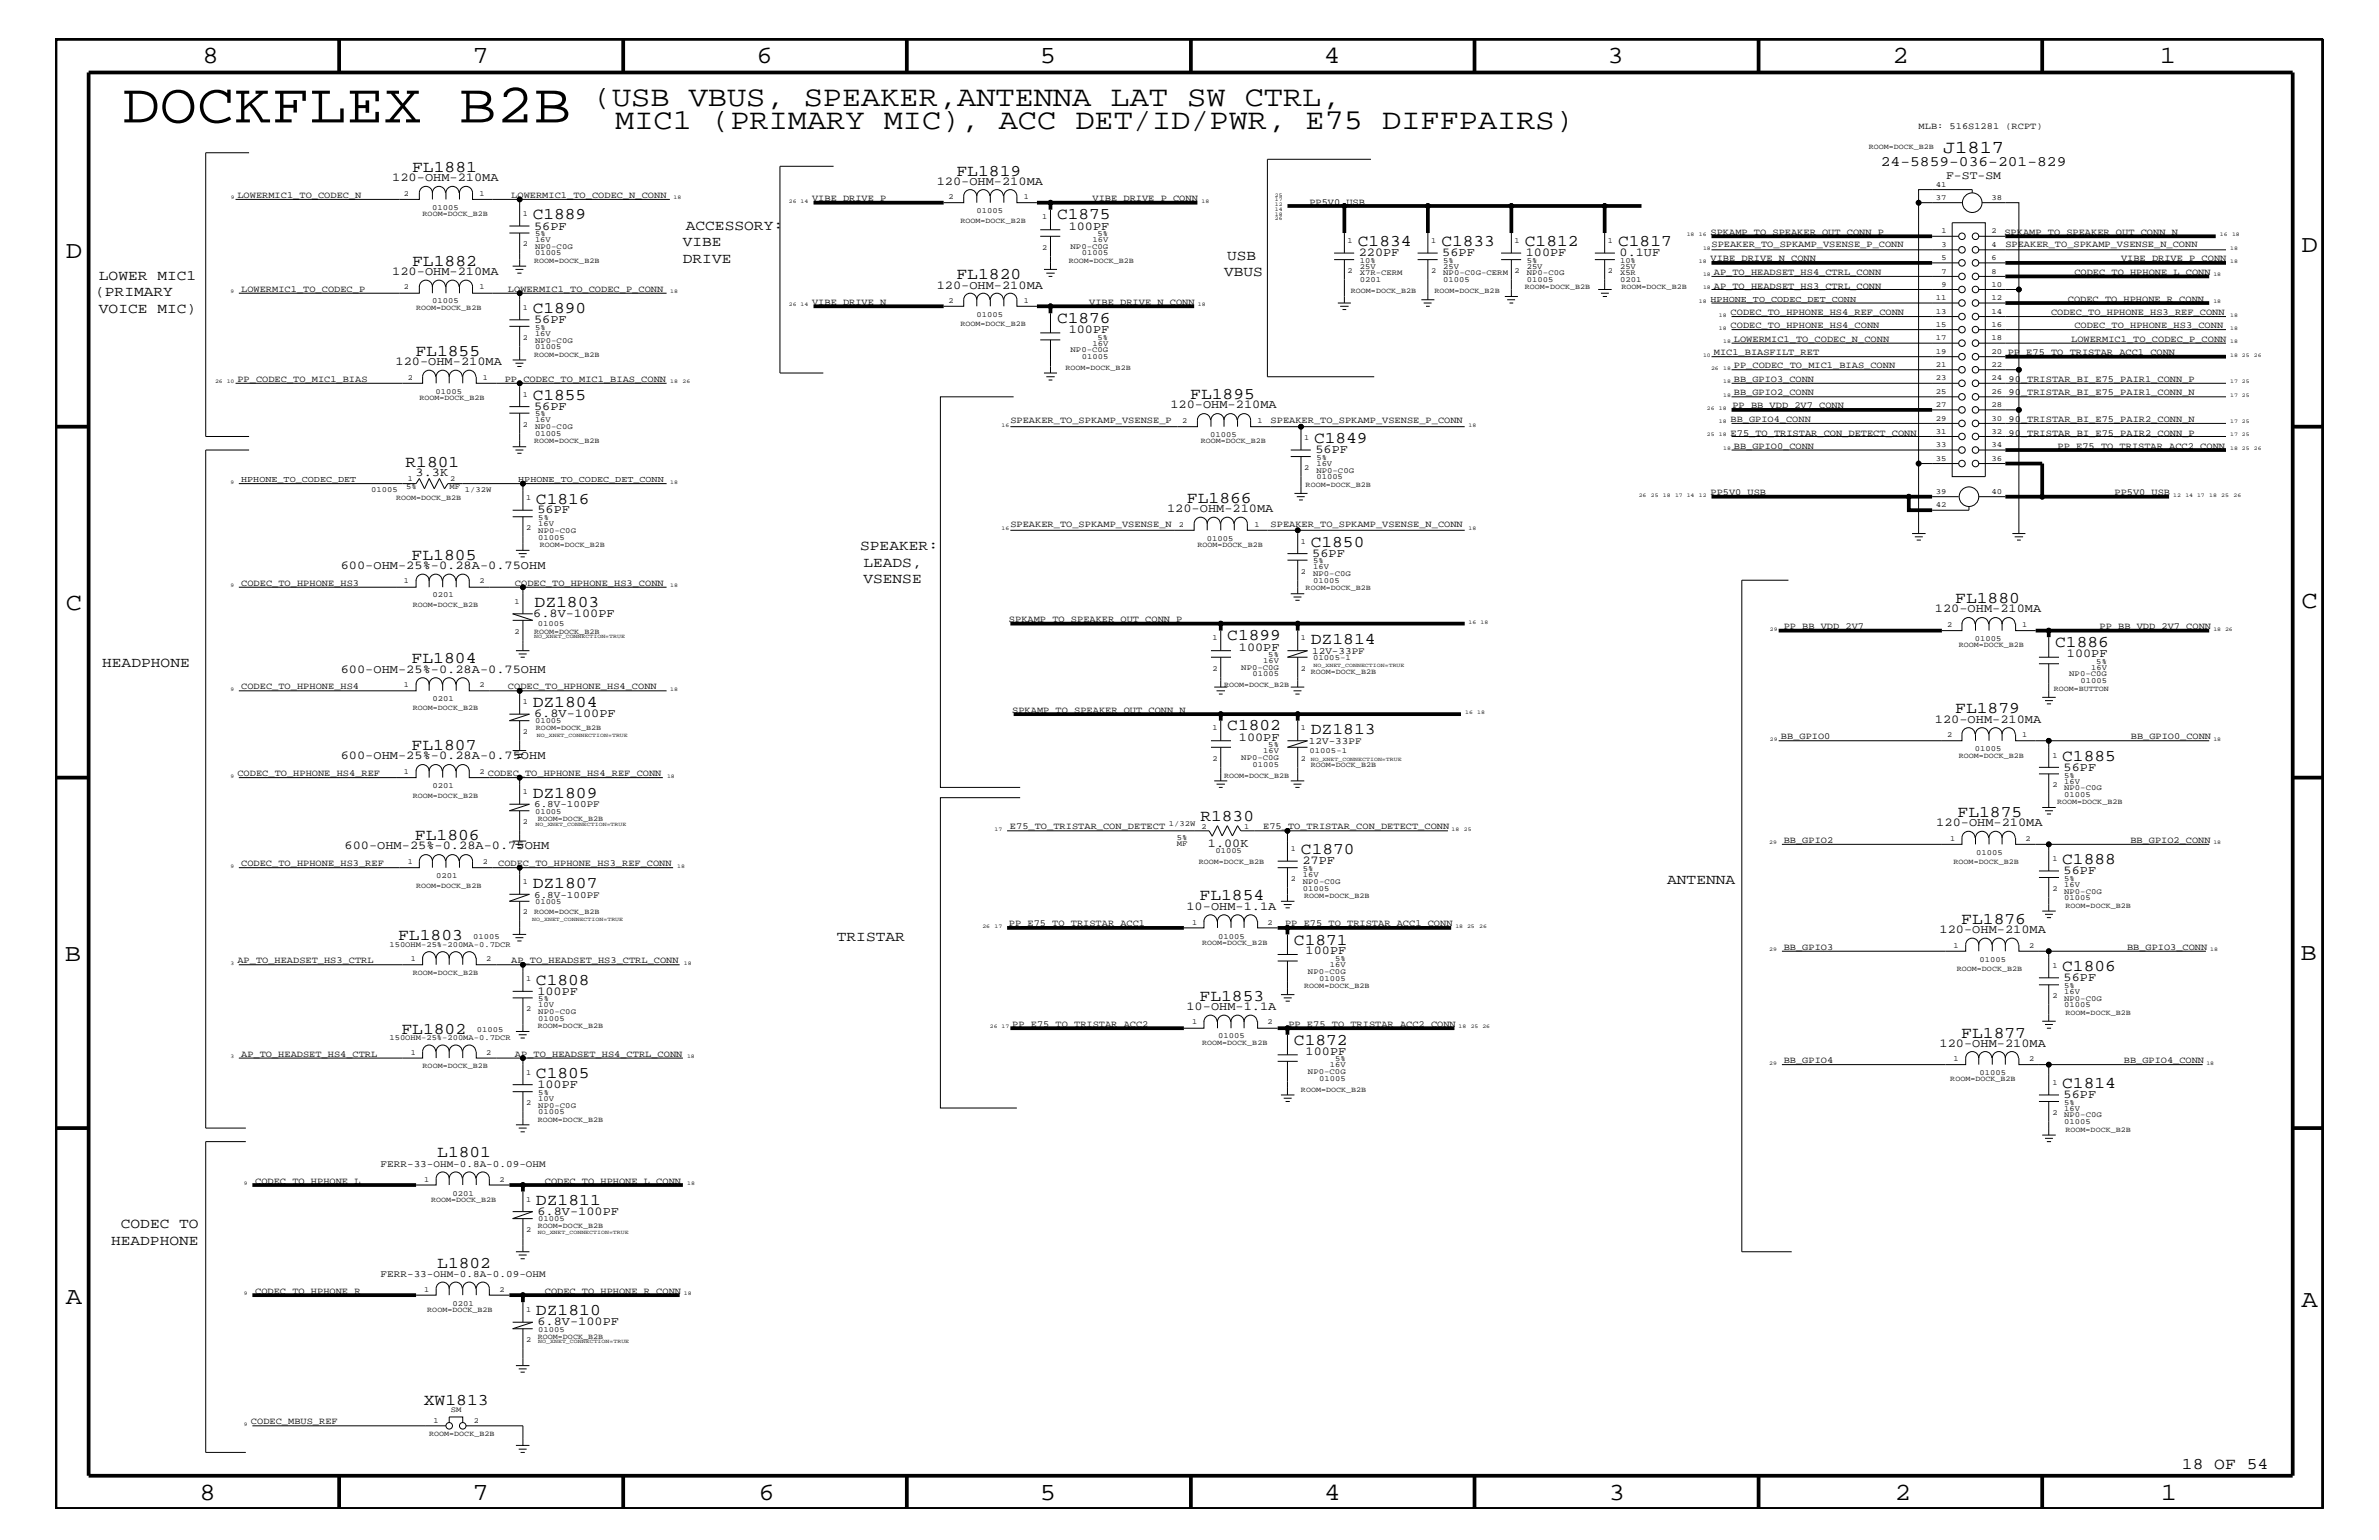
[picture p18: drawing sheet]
<svg xmlns="http://www.w3.org/2000/svg" width="432mm" height="279mm" viewBox="0 0 432 279" stroke-linecap="round" stroke-linejoin="round" font-family="sans-serif">
<defs><g id="words">
<text font-size="10.2" x="22.2" y="22.2">DOCKFLEX B2B</text>
<g font-size="5.2">
<text x="107.6" y="19.2">(USB VBUS, SPEAKER,ANTENNA LAT SW CTRL,</text>
<text x="111.7" y="23.5">MIC1 (PRIMARY MIC), ACC DET/ID/PWR, E75 DIFFPAIRS)</text>
</g>
<g font-size="4.5">
<text x="36.7" y="11.5">8</text>
<text x="85.8" y="11.5">7</text>
<text x="137.3" y="11.5">6</text>
<text x="188.7" y="11.5">5</text>
<text x="240.3" y="11.5">4</text>
<text x="291.8" y="11.5">3</text>
<text x="343.5" y="11.5">2</text>
<text x="392" y="11.5">1</text>
<text x="11.9" y="46.8">D</text>
<text x="417.7" y="45.7">D</text>
<text x="11.9" y="110.6">C</text>
<text x="417.7" y="110.3">C</text>
<text x="11.8" y="174.3">B</text>
<text x="417.6" y="174.2">B</text>
<text x="11.9" y="236.7">A</text>
<text x="417.7" y="237.1">A</text>
<text x="36.2" y="272.1">8</text>
<text x="85.8" y="272.1">7</text>
<text x="137.7" y="272.1">6</text>
<text x="188.7" y="272.1">5</text>
<text x="240.4" y="272.1">4</text>
<text x="292" y="272.1">3</text>
<text x="343.9" y="272.1">2</text>
<text x="392.2" y="272.1">1</text>
</g>
<text font-size="3.3" x="352.7" y="27.7">J1817</text>
<g font-size="3">
<text x="74.8" y="31.2">FL1881</text>
<text x="173.6" y="31.9">FL1819</text>
<text x="96.7" y="39.8">C1889</text>
<text x="191.9" y="39.8">C1875</text>
<text x="246.5" y="44.6">C1834</text>
<text x="261.6" y="44.6">C1833</text>
<text x="276.8" y="44.6">C1812</text>
<text x="293.7" y="44.6">C1817</text>
<text x="74.8" y="48.2">FL1882</text>
<text x="173.6" y="50.7">FL1820</text>
<text x="96.7" y="56.8">C1890</text>
<text x="191.9" y="58.6">C1876</text>
<text x="75.4" y="64.5">FL1855</text>
<text x="96.7" y="72.6">C1855</text>
<text x="216" y="72.4">FL1895</text>
<text x="238.5" y="80.5">C1849</text>
<text x="73.6" y="84.7">R1801</text>
<text x="97.3" y="91.4">C1816</text>
<text x="215.4" y="91.2">FL1866</text>
<text x="74.7" y="101.5">FL1805</text>
<text x="237.9" y="99.3">C1850</text>
<text x="97" y="110.2">DZ1803</text>
<text x="354.9" y="109.4">FL1880</text>
<text x="222.8" y="116.2">C1899</text>
<text x="237.9" y="116.8">DZ1814</text>
<text x="373" y="117.4">C1886</text>
<text x="74.7" y="120.3">FL1804</text>
<text x="96.7" y="128.3">DZ1804</text>
<text x="354.9" y="129.4">FL1879</text>
<text x="74.7" y="136.1">FL1807</text>
<text x="222.8" y="132.5">C1802</text>
<text x="237.9" y="133.2">DZ1813</text>
<text x="374.3" y="138">C1885</text>
<text x="96.7" y="144.7">DZ1809</text>
<text x="217.9" y="149">R1830</text>
<text x="355.3" y="148.2">FL1875</text>
<text x="75.3" y="152.4">FL1806</text>
<text x="236.1" y="155">C1870</text>
<text x="96.7" y="161.1">DZ1807</text>
<text x="374.3" y="156.8">C1888</text>
<text x="217.7" y="163.4">FL1854</text>
<text x="356" y="167.6">FL1876</text>
<text x="72.3" y="170.6">FL1803</text>
<text x="234.9" y="171.4">C1871</text>
<text x="97.3" y="178.7">C1808</text>
<text x="374.3" y="176.2">C1806</text>
<text x="217.7" y="181.6">FL1853</text>
<text x="72.9" y="187.6">FL1802</text>
<text x="234.9" y="189.5">C1872</text>
<text x="356" y="188.2">FL1877</text>
<text x="97.3" y="195.6">C1805</text>
<text x="374.3" y="197.4">C1814</text>
<text x="79.4" y="210">L1801</text>
<text x="97.3" y="218.6">DZ1811</text>
<text x="79.4" y="230.1">L1802</text>
<text x="97.3" y="238.6">DZ1810</text>
<text x="76.9" y="254.9">XW1813</text>
<text x="396" y="266.5">18 OF 54</text>
</g>
<g font-size="2.6">
<text x="341.4" y="30.2">24-5859-036-201-829</text>
<text x="124.5" y="41.7">ACCESSORY:</text>
<text x="124" y="44.6">VIBE</text>
<text x="124" y="47.7">DRIVE</text>
<text x="222.8" y="47.1">USB</text>
<text x="17.3" y="53.8">(PRIMARY</text>
<text x="17.9" y="50.7">LOWER MIC1</text>
<text x="222.2" y="50.2">VBUS</text>
<text x="17.9" y="56.8">VOICE MIC)</text>
<text x="156.1" y="99.9">SPEAKER:</text>
<text x="156.7" y="102.9">LEADS,</text>
<text x="156.7" y="105.9">VSENSE</text>
<text x="18.5" y="121">HEADPHONE</text>
<text x="302.6" y="160.5">ANTENNA</text>
<text x="151.9" y="170.7">TRISTAR</text>
<text x="20.2" y="225.9">HEADPHONE</text>
<text x="21.9" y="222.9">CODEC TO</text>
</g>
<g font-size="2.2">
<text x="71.2" y="32.9">120-OHM-210MA</text>
<text x="170" y="33.6">120-OHM-210MA</text>
<text x="96.9" y="41.7">56PF</text>
<text x="194" y="41.7">100PF</text>
<text x="246.6" y="46.5">220PF</text>
<text x="261.8" y="46.5">56PF</text>
<text x="276.9" y="46.5">100PF</text>
<text x="294" y="46.5">0.1UF</text>
<text x="71.2" y="49.9">120-OHM-210MA</text>
<text x="170" y="52.4">120-OHM-210MA</text>
<text x="96.9" y="58.6">56PF</text>
<text x="194" y="60.4">100PF</text>
<text x="71.8" y="66.2">120-OHM-210MA</text>
<text x="96.9" y="74.4">56PF</text>
<text x="212.4" y="74.1">120-OHM-210MA</text>
<text x="238.8" y="82.2">56PF</text>
<text x="75.4" y="86.4">3.3K</text>
<text x="97.5" y="93.2">56PF</text>
<text x="211.8" y="92.9">120-OHM-210MA</text>
<text x="238.2" y="101">56PF</text>
<text x="61.8" y="103.2">600-OHM-25%-0.28A-0.75OHM</text>
<text x="96.8" y="112">6.8V-100PF</text>
<text x="351.2" y="111.1">120-OHM-210MA</text>
<text x="224.9" y="118.1">100PF</text>
<text x="375.2" y="119.2">100PF</text>
<text x="61.8" y="122">600-OHM-25%-0.28A-0.75OHM</text>
<text x="96.9" y="130.2">6.8V-100PF</text>
<text x="351.2" y="131.1">120-OHM-210MA</text>
<text x="61.8" y="137.8">600-OHM-25%-0.28A-0.75OHM</text>
<text x="224.9" y="134.4">100PF</text>
<text x="374.6" y="139.8">56PF</text>
<text x="351.5" y="149.9">120-OHM-210MA</text>
<text x="62.5" y="154.1">600-OHM-25%-0.28A-0.75OHM</text>
<text x="219.2" y="153.7">1.00K</text>
<text x="236.4" y="156.8">27PF</text>
<text x="374.6" y="158.6">56PF</text>
<text x="215.3" y="165">10-OHM-1.1A</text>
<text x="237" y="173.2">100PF</text>
<text x="352" y="169.3">120-OHM-210MA</text>
<text x="374.6" y="178">56PF</text>
<text x="97.5" y="180.5">100PF</text>
<text x="215.3" y="183.2">10-OHM-1.1A</text>
<text x="237" y="191.4">100PF</text>
<text x="352" y="189.9">120-OHM-210MA</text>
<text x="97.5" y="197.4">100PF</text>
<text x="374.6" y="199.2">56PF</text>
<text x="97.5" y="220.4">6.8V-100PF</text>
<text x="97.5" y="240.5">6.8V-100PF</text>
</g>
<text font-size="2.1" x="353.2" y="32.5">F-ST-SM</text>
<g font-size="1.8">
<text x="238.2" y="118.6">12V-33PF</text>
<text x="237.6" y="135">12V-33PF</text>
<text x="96.9" y="146.5">6.8V-100PF</text>
<text x="96.9" y="162.8">6.8V-100PF</text>
<text x="69.1" y="211.7">FERR-33-OHM-0.8A-0.09-OHM</text>
<text x="69.1" y="231.8">FERR-33-OHM-0.8A-0.09-OHM</text>
</g>
<g font-size="1.7">
<text x="348.2" y="23.5">MLB: 516S1281 (RCPT)</text>
<text x="43.1" y="35.9">LOWERMIC1_TO_CODEC_N</text>
<text x="92.8" y="35.9">LOWERMIC1_TO_CODEC_N_CONN</text>
<text x="147.4" y="36.5">VIBE_DRIVE_P</text>
<text x="198.3" y="36.5">VIBE_DRIVE_P_CONN</text>
<text x="237.7" y="37.2">PP5V0_USB</text>
<text x="310.5" y="47.4">VIBE_DRIVE_N_CONN</text>
<text x="310.5" y="42.6">SPKAMP_TO_SPEAKER_OUT_CONN_P</text>
<text x="310.6" y="44.7">SPEAKER_TO_SPKAMP_VSENSE_P_CONN</text>
<text x="363.8" y="42.6">SPKAMP_TO_SPEAKER_OUT_CONN_N</text>
<text x="364" y="44.7">SPEAKER_TO_SPKAMP_VSENSE_N_CONN</text>
<text x="385" y="47.4">VIBE_DRIVE_P_CONN</text>
<text x="43.8" y="52.9">LOWERMIC1_TO_CODEC_P</text>
<text x="92.2" y="52.9">LOWERMIC1_TO_CODEC_P_CONN</text>
<text x="311.1" y="52.4">AP_TO_HEADSET_HS3_CTRL_CONN</text>
<text x="311.1" y="49.9">AP_TO_HEADSET_HS4_CTRL_CONN</text>
<text x="376.5" y="49.9">CODEC_TO_HPHONE_L_CONN</text>
<text x="147.4" y="55.3">VIBE_DRIVE_N</text>
<text x="197.7" y="55.3">VIBE_DRIVE_N_CONN</text>
<text x="314.1" y="59.5">CODEC_TO_HPHONE_HS4_CONN</text>
<text x="314.1" y="57.2">CODEC_TO_HPHONE_HS4_REF_CONN</text>
<text x="372.3" y="57.2">CODEC_TO_HPHONE_HS3_REF_CONN</text>
<text x="375.3" y="54.7">CODEC_TO_HPHONE_R_CONN</text>
<text x="376.5" y="59.5">CODEC_TO_HPHONE_HS3_CONN</text>
<text x="311.1" y="64.5">MIC1_BIASFILT_RET</text>
<text x="314.7" y="62">LOWERMIC1_TO_CODEC_N_CONN</text>
<text x="364.4" y="64.5">PP_E75_TO_TRISTAR_ACC1_CONN</text>
<text x="375.9" y="62">LOWERMIC1_TO_CODEC_P_CONN</text>
<text x="43.1" y="69.3">PP_CODEC_TO_MIC1_BIAS</text>
<text x="91.6" y="69.3">PP_CODEC_TO_MIC1_BIAS_CONN</text>
<text x="314.7" y="71.7">BB_GPIO2_CONN</text>
<text x="314.7" y="69.3">BB_GPIO3_CONN</text>
<text x="314.7" y="66.8">PP_CODEC_TO_MIC1_BIAS_CONN</text>
<text x="364.6" y="71.7">90_TRISTAR_BI_E75_PAIR1_CONN_N</text>
<text x="364.6" y="69.3">90_TRISTAR_BI_E75_PAIR1_CONN_P</text>
<text x="183.4" y="76.8">SPEAKER_TO_SPKAMP_VSENSE_P</text>
<text x="230.6" y="76.8">SPEAKER_TO_SPKAMP_VSENSE_P_CONN</text>
<text x="314.1" y="76.6">BB_GPIO4_CONN</text>
<text x="314.5" y="74.1">PP_BB_VDD_2V7_CONN</text>
<text x="364.6" y="76.6">90_TRISTAR_BI_E75_PAIR2_CONN_N</text>
<text x="314.1" y="79">E75_TO_TRISTAR_CON_DETECT_CONN</text>
<text x="314.7" y="81.4">BB_GPIO0_CONN</text>
<text x="364.6" y="79">90_TRISTAR_BI_E75_PAIR2_CONN_P</text>
<text x="373.5" y="81.4">PP_E75_TO_TRISTAR_ACC2_CONN</text>
<text x="310.5" y="89.9">PP5V0_USB</text>
<text x="383.8" y="89.9">PP5V0_USB</text>
<text x="183.4" y="95.6">SPEAKER_TO_SPKAMP_VSENSE_N</text>
<text x="230.6" y="95.6">SPEAKER_TO_SPKAMP_VSENSE_N_CONN</text>
<text x="43.8" y="106.3">CODEC_TO_HPHONE_HS3</text>
<text x="93.5" y="106.3">CODEC_TO_HPHONE_HS3_CONN</text>
<text x="183.1" y="112.9">SPKAMP_TO_SPEAKER_OUT_CONN_P</text>
<text x="323.8" y="114.2">PP_BB_VDD_2V7</text>
<text x="381.1" y="114.2">PP_BB_VDD_2V7_CONN</text>
<text x="43.8" y="125.1">CODEC_TO_HPHONE_HS4</text>
<text x="92.2" y="125.1">CODEC_TO_HPHONE_HS4_CONN</text>
<text x="183.7" y="129.3">SPKAMP_TO_SPEAKER_OUT_CONN_N</text>
<text x="323.3" y="134.1">BB_GPIO0</text>
<text x="386.8" y="134.1">BB_GPIO0_CONN</text>
<text x="43.1" y="140.8">CODEC_TO_HPHONE_HS4_REF</text>
<text x="88.6" y="140.8">CODEC_TO_HPHONE_HS4_REF_CONN</text>
<text x="183.3" y="150.5">E75_TO_TRISTAR_CON_DETECT</text>
<text x="229.3" y="150.5">E75_TO_TRISTAR_CON_DETECT_CONN</text>
<text x="323.8" y="152.9">BB_GPIO2</text>
<text x="386.7" y="152.9">BB_GPIO2_CONN</text>
<text x="43.8" y="157.2">CODEC_TO_HPHONE_HS3_REF</text>
<text x="90.4" y="157.2">CODEC_TO_HPHONE_HS3_REF_CONN</text>
<text x="183.1" y="168.1">PP_E75_TO_TRISTAR_ACC1</text>
<text x="233.3" y="168.1">PP_E75_TO_TRISTAR_ACC1_CONN</text>
<text x="323.8" y="172.3">BB_GPIO3</text>
<text x="386.1" y="172.3">BB_GPIO3_CONN</text>
<text x="43.1" y="174.8">AP_TO_HEADSET_HS3_CTRL</text>
<text x="92.8" y="174.8">AP_TO_HEADSET_HS3_CTRL_CONN</text>
<text x="43.8" y="191.7">AP_TO_HEADSET_HS4_CTRL</text>
<text x="93.5" y="191.7">AP_TO_HEADSET_HS4_CTRL_CONN</text>
<text x="183.7" y="186.3">PP_E75_TO_TRISTAR_ACC2</text>
<text x="233.8" y="186.3">PP_E75_TO_TRISTAR_ACC2_CONN</text>
<text x="323.8" y="192.9">BB_GPIO4</text>
<text x="385.5" y="192.9">BB_GPIO4_CONN</text>
<text x="46.3" y="214.7">CODEC_TO_HPHONE_L</text>
<text x="98.9" y="214.7">CODEC_TO_HPHONE_L_CONN</text>
<text x="46.3" y="234.7">CODEC_TO_HPHONE_R</text>
<text x="98.9" y="234.7">CODEC_TO_HPHONE_R_CONN</text>
<text x="45.6" y="258.4">CODEC_MBUS_REF</text>
</g>
<g font-size="1.6">
<text x="310.5" y="54.7">HPHONE_TO_CODEC_DET_CONN</text>
<text x="43.8" y="87.5">HPHONE_TO_CODEC_DET</text>
<text x="94.1" y="87.5">HPHONE_TO_CODEC_DET_CONN</text>
</g>
<g font-size="1.4">
<text x="339.2" y="27.1">ROOM=DOCK_B2B</text>
<text x="73.3" y="35.6">2</text>
<text x="87" y="35.6">1</text>
<text x="351.4" y="33.9">41</text>
<text x="76.7" y="39.2">ROOM=DOCK_B2B</text>
<text x="78.4" y="38.1">01005</text>
<text x="94.9" y="39.2">1</text>
<text x="172.1" y="36.2">2</text>
<text x="174.3" y="40.4">ROOM=DOCK_B2B</text>
<text x="177.2" y="38.7">01005</text>
<text x="185.8" y="36.2">1</text>
<text x="189.1" y="39.8">1</text>
<text x="351.4" y="36.4">37</text>
<text x="361.4" y="36.4">38</text>
<text x="94.9" y="44.6">2</text>
<text x="96.9" y="47.7">ROOM=DOCK_B2B</text>
<text x="97.1" y="45.2">NP0-C0G</text>
<text x="97.1" y="44">16V</text>
<text x="97.1" y="42.9">5%</text>
<text x="97.1" y="46.3">01005</text>
<text x="189.1" y="45.3">2</text>
<text x="194" y="47.7">ROOM=DOCK_B2B</text>
<text x="194.3" y="45.2">NP0-C0G</text>
<text x="196.3" y="46.3">01005</text>
<text x="198.3" y="44">16V</text>
<text x="199.2" y="42.9">5%</text>
<text x="244.6" y="44.1">1</text>
<text x="246.8" y="47.7">10%</text>
<text x="259.8" y="44.1">1</text>
<text x="262" y="47.7">5%</text>
<text x="274.9" y="44.1">1</text>
<text x="277.1" y="47.7">5%</text>
<text x="291.8" y="44.1">1</text>
<text x="294" y="47.7">10%</text>
<text x="352.4" y="47.2">5</text>
<text x="352.4" y="44.8">3</text>
<text x="352.4" y="42.4">1</text>
<text x="361.4" y="47.2">6</text>
<text x="361.4" y="42.4">2</text>
<text x="361.4" y="44.8">4</text>
<text x="73.3" y="52.5">2</text>
<text x="87" y="52.5">1</text>
<text x="244.6" y="49.6">2</text>
<text x="245.2" y="53.2">ROOM=DOCK_B2B</text>
<text x="246.8" y="48.8">25V</text>
<text x="246.8" y="51.3">0201</text>
<text x="246.8" y="50">X7R-CERM</text>
<text x="259.8" y="49.6">2</text>
<text x="260.4" y="53.2">ROOM=DOCK_B2B</text>
<text x="262" y="51.3">01005</text>
<text x="262" y="50">NP0-C0G-CERM</text>
<text x="262" y="48.8">25V</text>
<text x="274.9" y="49.6">2</text>
<text x="276.8" y="52.5">ROOM=DOCK_B2B</text>
<text x="277.1" y="50">NP0-C0G</text>
<text x="277.1" y="48.8">25V</text>
<text x="277.1" y="51.3">01005</text>
<text x="291.8" y="49.6">2</text>
<text x="294" y="50">X5R</text>
<text x="294" y="48.8">25V</text>
<text x="294" y="51.3">0201</text>
<text x="294.3" y="52.5">ROOM=DOCK_B2B</text>
<text x="352.4" y="49.6">7</text>
<text x="352.4" y="52.1">9</text>
<text x="361.4" y="49.6">8</text>
<text x="361.4" y="52.1">10</text>
<text x="75.5" y="56.2">ROOM=DOCK_B2B</text>
<text x="78.4" y="55.1">01005</text>
<text x="94.9" y="56.2">1</text>
<text x="97.1" y="59.8">5%</text>
<text x="172.1" y="55">2</text>
<text x="174.3" y="59.2">ROOM=DOCK_B2B</text>
<text x="177.2" y="57.5">01005</text>
<text x="185.8" y="55">1</text>
<text x="351.4" y="56.9">13</text>
<text x="351.4" y="59.4">15</text>
<text x="351.4" y="54.5">11</text>
<text x="361.4" y="59.4">16</text>
<text x="361.4" y="56.9">14</text>
<text x="361.4" y="54.5">12</text>
<text x="94.9" y="61.7">2</text>
<text x="96.9" y="64.7">ROOM=DOCK_B2B</text>
<text x="97.1" y="62.2">NP0-C0G</text>
<text x="97.1" y="60.9">16V</text>
<text x="97.1" y="63.4">01005</text>
<text x="194.3" y="64">NP0-C0G</text>
<text x="196.3" y="65.1">01005</text>
<text x="198.3" y="62.8">16V</text>
<text x="199.2" y="61.7">5%</text>
<text x="351.4" y="61.8">17</text>
<text x="351.4" y="64.2">19</text>
<text x="361.4" y="64.2">20</text>
<text x="361.4" y="61.8">18</text>
<text x="74" y="68.9">2</text>
<text x="79" y="71.5">01005</text>
<text x="87.6" y="68.9">1</text>
<text x="94.9" y="72">1</text>
<text x="193.4" y="67.1">ROOM=DOCK_B2B</text>
<text x="351.4" y="71.5">25</text>
<text x="351.4" y="66.7">21</text>
<text x="351.4" y="69">23</text>
<text x="361.4" y="71.5">26</text>
<text x="361.4" y="69">24</text>
<text x="361.4" y="66.7">22</text>
<text x="76.1" y="72.6">ROOM=DOCK_B2B</text>
<text x="94.9" y="77.4">2</text>
<text x="97.1" y="77.9">NP0-C0G</text>
<text x="97.1" y="76.7">16V</text>
<text x="97.1" y="75.6">5%</text>
<text x="214.5" y="76.8">2</text>
<text x="228.3" y="76.8">1</text>
<text x="351.4" y="76.3">29</text>
<text x="351.4" y="73.9">27</text>
<text x="361.4" y="73.9">28</text>
<text x="361.4" y="76.3">30</text>
<text x="96.9" y="80.5">ROOM=DOCK_B2B</text>
<text x="97.1" y="79.1">01005</text>
<text x="217.9" y="80.5">ROOM=DOCK_B2B</text>
<text x="219.7" y="79.4">01005</text>
<text x="236.7" y="79.9">1</text>
<text x="238.9" y="83.5">5%</text>
<text x="351.4" y="81.1">33</text>
<text x="351.4" y="83.6">35</text>
<text x="351.4" y="78.8">31</text>
<text x="361.4" y="81.1">34</text>
<text x="361.4" y="83.6">36</text>
<text x="361.4" y="78.8">32</text>
<text x="67.4" y="89.3">01005</text>
<text x="73.7" y="88.7">5%</text>
<text x="74" y="87.3">1</text>
<text x="81.6" y="88.7">MF</text>
<text x="81.7" y="87.3">2</text>
<text x="84.4" y="89.3">1/32W</text>
<text x="236.7" y="85.3">2</text>
<text x="237" y="88.3">ROOM=DOCK_B2B</text>
<text x="238.9" y="87">01005</text>
<text x="238.9" y="84.5">16V</text>
<text x="238.9" y="85.8">NP0-C0G</text>
<text x="351.4" y="89.7">39</text>
<text x="361.4" y="89.7">40</text>
<text x="71.9" y="90.7">ROOM=DOCK_B2B</text>
<text x="95.5" y="90.7">1</text>
<text x="97.7" y="95.4">16V</text>
<text x="97.7" y="94.3">5%</text>
<text x="214" y="95.6">2</text>
<text x="227.7" y="95.6">1</text>
<text x="351.4" y="92.1">42</text>
<text x="95.5" y="96.2">2</text>
<text x="97.7" y="96.7">NP0-C0G</text>
<text x="97.7" y="97.9">01005</text>
<text x="98" y="99.3">ROOM=DOCK_B2B</text>
<text x="217.3" y="99.3">ROOM=DOCK_B2B</text>
<text x="219.1" y="98.2">01005</text>
<text x="236.1" y="98.7">1</text>
<text x="73.3" y="105.9">1</text>
<text x="87" y="105.9">2</text>
<text x="236.1" y="104.1">2</text>
<text x="237" y="107.1">ROOM=DOCK_B2B</text>
<text x="238.3" y="103.3">16V</text>
<text x="238.3" y="105.8">01005</text>
<text x="238.3" y="102.2">5%</text>
<text x="238.3" y="104.6">NP0-C0G</text>
<text x="74.9" y="110.2">ROOM=DOCK_B2B</text>
<text x="78.5" y="108.4">0201</text>
<text x="93.4" y="109.5">1</text>
<text x="97.6" y="113.7">01005</text>
<text x="353.4" y="113.7">2</text>
<text x="367" y="113.7">1</text>
<text x="93.4" y="115">2</text>
<text x="96.9" y="115">ROOM=DOCK_B2B</text>
<text x="220" y="116.2">1</text>
<text x="230.2" y="119.2">5%</text>
<text x="236.1" y="116.2">1</text>
<text x="238.3" y="119.7">01005-1</text>
<text x="355.5" y="117.4">ROOM=DOCK_B2B</text>
<text x="358.4" y="116.4">01005</text>
<text x="73.3" y="124.7">1</text>
<text x="87" y="124.7">2</text>
<text x="220" y="121.7">2</text>
<text x="222.2" y="124.7">ROOM=DOCK_B2B</text>
<text x="225.3" y="121.5">NP0-C0G</text>
<text x="227.3" y="122.7">01005</text>
<text x="229.3" y="120.3">16V</text>
<text x="236.1" y="121.7">2</text>
<text x="237.9" y="122.3">ROOM=DOCK_B2B</text>
<text x="372.8" y="125.3">ROOM=BUTTON</text>
<text x="375.6" y="122.7">NP0-C0G</text>
<text x="377.6" y="124">01005</text>
<text x="379.6" y="121.5">16V</text>
<text x="380.5" y="120.4">5%</text>
<text x="74.9" y="128.9">ROOM=DOCK_B2B</text>
<text x="78.5" y="127.2">0201</text>
<text x="94.9" y="127.7">1</text>
<text x="97.1" y="131.3">01005</text>
<text x="94.9" y="133.2">2</text>
<text x="97.3" y="132.5">ROOM=DOCK_B2B</text>
<text x="220" y="132.5">1</text>
<text x="225.3" y="137.9">NP0-C0G</text>
<text x="229.3" y="136.7">16V</text>
<text x="230.2" y="135.6">5%</text>
<text x="236.1" y="132.5">1</text>
<text x="237.7" y="136.7">01005-1</text>
<text x="353.4" y="133.8">2</text>
<text x="355.5" y="137.4">ROOM=DOCK_B2B</text>
<text x="358.4" y="136.3">01005</text>
<text x="367" y="133.8">1</text>
<text x="372.5" y="137.4">1</text>
<text x="73.3" y="140.4">1</text>
<text x="78.5" y="143">0201</text>
<text x="87" y="140.4">2</text>
<text x="220" y="138">2</text>
<text x="222.2" y="141.1">ROOM=DOCK_B2B</text>
<text x="227.3" y="139.1">01005</text>
<text x="236.1" y="138">2</text>
<text x="237.9" y="139.2">ROOM=DOCK_B2B</text>
<text x="372.5" y="142.9">2</text>
<text x="374.6" y="143.4">NP0-C0G</text>
<text x="374.7" y="142.2">16V</text>
<text x="374.7" y="141.1">5%</text>
<text x="74.9" y="144.7">ROOM=DOCK_B2B</text>
<text x="94.9" y="144">1</text>
<text x="94.9" y="149.5">2</text>
<text x="97.1" y="147.6">01005</text>
<text x="97.6" y="149">ROOM=DOCK_B2B</text>
<text x="212.1" y="149.9">1/32W</text>
<text x="373.4" y="145.9">ROOM=DOCK_B2B</text>
<text x="374.6" y="144.6">01005</text>
<text x="213.6" y="152.3">5%</text>
<text x="213.6" y="153.5">MF</text>
<text x="218.1" y="150.4">2</text>
<text x="220.6" y="154.7">01005</text>
<text x="225.8" y="150.4">1</text>
<text x="234.3" y="154.4">1</text>
<text x="354" y="152.6">1</text>
<text x="358.7" y="155.1">01005</text>
<text x="367.6" y="152.6">2</text>
<text x="74" y="156.8">1</text>
<text x="75.5" y="161.1">ROOM=DOCK_B2B</text>
<text x="79.2" y="159.4">0201</text>
<text x="87.6" y="156.8">2</text>
<text x="94.9" y="160.5">1</text>
<text x="217.6" y="156.8">ROOM=DOCK_B2B</text>
<text x="234.3" y="159.9">2</text>
<text x="236.5" y="161.6">01005</text>
<text x="236.5" y="158">5%</text>
<text x="236.5" y="160.3">NP0-C0G</text>
<text x="236.5" y="159.1">16V</text>
<text x="354.6" y="156.8">ROOM=DOCK_B2B</text>
<text x="372.5" y="161.7">2</text>
<text x="372.5" y="156.2">1</text>
<text x="374.7" y="160.9">16V</text>
<text x="374.7" y="159.9">5%</text>
<text x="94.9" y="165.9">2</text>
<text x="96.9" y="165.9">ROOM=DOCK_B2B</text>
<text x="97.1" y="163.9">01005</text>
<text x="216.4" y="167.8">1</text>
<text x="230" y="167.8">2</text>
<text x="236.7" y="162.8">ROOM=DOCK_B2B</text>
<text x="374.6" y="162.2">NP0-C0G</text>
<text x="374.6" y="163.4">01005</text>
<text x="374.9" y="164.7">ROOM=DOCK_B2B</text>
<text x="70.7" y="171.7">150OHM-25%-200MA-0.7DCR</text>
<text x="85.9" y="170.3">01005</text>
<text x="218.2" y="171.4">ROOM=DOCK_B2B</text>
<text x="221.1" y="170.3">01005</text>
<text x="354.6" y="172">1</text>
<text x="368.3" y="172">2</text>
<text x="74.6" y="174.4">1</text>
<text x="74.9" y="176.8">ROOM=DOCK_B2B</text>
<text x="88.2" y="174.4">2</text>
<text x="95.5" y="178">1</text>
<text x="236.7" y="179.3">ROOM=DOCK_B2B</text>
<text x="237.4" y="176.7">NP0-C0G</text>
<text x="239.4" y="177.9">01005</text>
<text x="241.4" y="175.5">16V</text>
<text x="242.3" y="174.4">5%</text>
<text x="355.2" y="176.2">ROOM=DOCK_B2B</text>
<text x="359.3" y="174.5">01005</text>
<text x="372.5" y="175.6">1</text>
<text x="374.7" y="179.3">5%</text>
<text x="95.5" y="183.5">2</text>
<text x="97.7" y="184">NP0-C0G</text>
<text x="97.7" y="182.7">10V</text>
<text x="97.7" y="185.2">01005</text>
<text x="97.7" y="181.6">5%</text>
<text x="216.4" y="185.9">1</text>
<text x="230" y="185.9">2</text>
<text x="372.5" y="181">2</text>
<text x="374.6" y="181.6">NP0-C0G</text>
<text x="374.6" y="182.7">01005</text>
<text x="374.7" y="180.4">16V</text>
<text x="374.9" y="184.1">ROOM=DOCK_B2B</text>
<text x="70.7" y="188.7">150OHM-25%-200MA-0.7DCR</text>
<text x="74.6" y="191.4">1</text>
<text x="86.6" y="187.2">01005</text>
<text x="88.2" y="191.4">2</text>
<text x="97.6" y="186.5">ROOM=DOCK_B2B</text>
<text x="218.2" y="189.5">ROOM=DOCK_B2B</text>
<text x="221.1" y="188.4">01005</text>
<text x="76.7" y="193.7">ROOM=DOCK_B2B</text>
<text x="95.5" y="195">1</text>
<text x="237.4" y="194.8">NP0-C0G</text>
<text x="239.4" y="196.1">01005</text>
<text x="241.4" y="193.7">16V</text>
<text x="242.3" y="192.6">5%</text>
<text x="354" y="196.2">ROOM=DOCK_B2B</text>
<text x="354.6" y="192.6">1</text>
<text x="359.3" y="195.1">01005</text>
<text x="368.3" y="192.6">2</text>
<text x="372.5" y="196.8">1</text>
<text x="95.5" y="200.4">2</text>
<text x="97.6" y="203.5">ROOM=DOCK_B2B</text>
<text x="97.7" y="200.9">NP0-C0G</text>
<text x="97.7" y="199.8">10V</text>
<text x="97.7" y="202.1">01005</text>
<text x="97.7" y="198.7">5%</text>
<text x="236.1" y="198.1">ROOM=DOCK_B2B</text>
<text x="372.5" y="202.3">2</text>
<text x="374.6" y="202.7">NP0-C0G</text>
<text x="374.6" y="204">01005</text>
<text x="374.7" y="201.5">16V</text>
<text x="374.7" y="200.4">5%</text>
<text x="374.9" y="205.3">ROOM=DOCK_B2B</text>
<text x="77" y="214.4">1</text>
<text x="90.7" y="214.4">2</text>
<text x="78.2" y="218">ROOM=DOCK_B2B</text>
<text x="82.1" y="216.9">0201</text>
<text x="95.5" y="218">1</text>
<text x="97.7" y="221.5">01005</text>
<text x="95.5" y="223.5">2</text>
<text x="97.6" y="222.9">ROOM=DOCK_B2B</text>
<text x="77" y="234.4">1</text>
<text x="77.6" y="238">ROOM=DOCK_B2B</text>
<text x="82.1" y="236.9">0201</text>
<text x="90.7" y="234.4">2</text>
<text x="95.5" y="238">1</text>
<text x="95.5" y="243.5">2</text>
<text x="97.6" y="242.9">ROOM=DOCK_B2B</text>
<text x="97.7" y="241.6">01005</text>
<text x="81.8" y="256.2">SM</text>
<text x="77.9" y="260.5">ROOM=DOCK_B2B</text>
<text x="78.7" y="258.3">1</text>
<text x="86" y="258.3">2</text>
</g>
<g font-size="1">
<text x="231.4" y="35.7">25</text>
<text x="41.9" y="36.2">9</text>
<text x="122.3" y="36.2">18</text>
<text x="143.2" y="36.8">26 14</text>
<text x="218.1" y="36.8">18</text>
<text x="231.4" y="37.4">12</text>
<text x="231.4" y="38.3">14</text>
<text x="231.4" y="36.5">17</text>
<text x="231.4" y="39.1">18</text>
<text x="231.4" y="40">26</text>
<text x="306.2" y="42.9">18</text>
<text x="308.4" y="47.7">18</text>
<text x="308.4" y="42.9">16</text>
<text x="309.1" y="45.3">18</text>
<text x="402.9" y="42.9">16</text>
<text x="404.8" y="45.3">18</text>
<text x="404.8" y="47.7">18</text>
<text x="405.1" y="42.9">18</text>
<text x="41.8" y="53.2">9</text>
<text x="121.7" y="53.2">18</text>
<text x="309.1" y="52.5">18</text>
<text x="309.1" y="50.2">18</text>
<text x="401.7" y="50.2">18</text>
<text x="143.2" y="55.6">26 14</text>
<text x="217.4" y="55.6">18</text>
<text x="308.4" y="55">18</text>
<text x="312" y="59.8">18</text>
<text x="312" y="57.4">18</text>
<text x="401.7" y="55">18</text>
<text x="404.8" y="59.8">18</text>
<text x="404.8" y="57.4">18</text>
<text x="309.1" y="64.7">10</text>
<text x="312.8" y="62.3">18</text>
<text x="404.8" y="64.7">18 25</text>
<text x="404.8" y="62.3">18</text>
<text x="409.1" y="64.7">26</text>
<text x="39" y="69.5">26 10</text>
<text x="121.7" y="69.5">18</text>
<text x="123.9" y="69.5">26</text>
<text x="310.6" y="67.1">26</text>
<text x="312.8" y="72">18</text>
<text x="312.8" y="69.5">18</text>
<text x="312.8" y="67.1">18</text>
<text x="404.8" y="72">17 25</text>
<text x="404.8" y="69.5">17 25</text>
<text x="181.8" y="77.4">16</text>
<text x="266.5" y="77.4">18</text>
<text x="309.8" y="74.4">26</text>
<text x="312" y="76.8">18</text>
<text x="312" y="74.4">18</text>
<text x="404.8" y="76.8">17 25</text>
<text x="309.8" y="79.2">25</text>
<text x="312" y="79.2">18</text>
<text x="312.8" y="81.6">18</text>
<text x="404.8" y="79.2">17 25</text>
<text x="404.8" y="81.6">18 25</text>
<text x="409.1" y="81.6">26</text>
<text x="41.8" y="87.7">9</text>
<text x="121.7" y="87.7">18</text>
<text x="297.4" y="90.1">26</text>
<text x="299.6" y="90.1">25</text>
<text x="301.8" y="90.1">18</text>
<text x="304" y="90.1">17 14</text>
<text x="308.4" y="90.1">12</text>
<text x="394.5" y="90.1">12</text>
<text x="396.7" y="90.1">14 17</text>
<text x="401" y="90.1">18</text>
<text x="403.2" y="90.1">25</text>
<text x="405.4" y="90.1">26</text>
<text x="181.8" y="96.2">16</text>
<text x="266.5" y="96.2">18</text>
<text x="41.8" y="106.5">9</text>
<text x="121.7" y="106.5">18</text>
<text x="266.5" y="113.1">16</text>
<text x="268.7" y="113.1">18</text>
<text x="96.9" y="115.7">NO_XNET_CONNECTION=TRUE</text>
<text x="321.2" y="114.4">29</text>
<text x="401.7" y="114.4">18 26</text>
<text x="41.8" y="125.3">9</text>
<text x="121.7" y="125.3">18</text>
<text x="238.4" y="121">NO_XNET_CONNECTION=TRUE</text>
<text x="265.9" y="129.6">16</text>
<text x="268.1" y="129.6">18</text>
<text x="97.5" y="133.7">NO_XNET_CONNECTION=TRUE</text>
<text x="321.2" y="134.4">29</text>
<text x="401.7" y="134.4">18</text>
<text x="41.8" y="141.1">9</text>
<text x="121.1" y="141.1">18</text>
<text x="237.9" y="138">NO_XNET_CONNECTION=TRUE</text>
<text x="97.2" y="149.9">NO_XNET_CONNECTION=TRUE</text>
<text x="180.5" y="150.7">17</text>
<text x="263.5" y="150.7">18</text>
<text x="265.7" y="150.7">25</text>
<text x="321.1" y="153.2">29</text>
<text x="401.7" y="153.2">18</text>
<text x="41.8" y="157.4">9</text>
<text x="122.9" y="157.4">18</text>
<text x="96.6" y="167.1">NO_XNET_CONNECTION=TRUE</text>
<text x="178.3" y="168.3">26</text>
<text x="180.5" y="168.3">17</text>
<text x="264.2" y="168.3">18 25</text>
<text x="268.5" y="168.3">26</text>
<text x="321.1" y="172.6">29</text>
<text x="401.2" y="172.6">18</text>
<text x="41.8" y="175">3</text>
<text x="124.1" y="175">18</text>
<text x="41.8" y="192">3</text>
<text x="124.7" y="192">18</text>
<text x="179.7" y="186.5">26 17</text>
<text x="264.8" y="186.5">18</text>
<text x="267" y="186.5">25 26</text>
<text x="321.1" y="193.2">29</text>
<text x="400.5" y="193.2">18</text>
<text x="44.3" y="215">9</text>
<text x="124.7" y="215">18</text>
<text x="97.6" y="223.8">NO_XNET_CONNECTION=TRUE</text>
<text x="44.3" y="235">9</text>
<text x="124.1" y="235">18</text>
<text x="97.7" y="243.6">NO_XNET_CONNECTION=TRUE</text>
<text x="44.3" y="258.7">9</text>
</g>
</g></defs>
<g fill="none" stroke="#000" stroke-width=".18">
<path d="M45.2 27.7h-7.9v51.5h7.9M78.5 35a1.19 1.19 0 0 1 1.2-1.2 1.19 1.19 0 0 1 1.2 1.2M78.5 35a1.19 1.19 0 0 0-1.2-1.2 1.19 1.19 0 0 0-1.2 1.2v1.2h-33.3M78.5 35v1.2M83.3 35a1.19 1.19 0 0 0-1.2-1.2 1.19 1.19 0 0 0-1.2 1.2v1.2M83.4 36.2v-1.2a1.19 1.19 0 0 1 1.2-1.2 1.19 1.19 0 0 1 1.2 1.2v1.2h8.5M121.6 36.2h-27.3v4.8M151.3 30.2h-9.7v37.5h7.8M177.3 35.6a1.19 1.19 0 0 1 1.2-1.2 1.19 1.19 0 0 1 1.2 1.2M177.3 35.6a1.19 1.19 0 0 0-1.2-1.2 1.19 1.19 0 0 0-1.2 1.2v1.2h-3.6M177.3 35.6v1.2M182.1 35.6a1.19 1.19 0 0 0-1.2-1.2 1.19 1.19 0 0 0-1.2 1.2v1.2"/>
<path d="M182.2 36.8v-1.2a1.19 1.19 0 0 1 1.2-1.2 1.19 1.19 0 0 1 1.2 1.2v1.2h3.6M190.7 38v3.7M248.8 28.9h-18.8v39.5h19.4M356.1 36.8h-7.9v47.3M358 35v-.6h-9.8v2.4M359.7 36.8h6.7v15.7M76.1 52a1.19 1.19 0 0 1 1.2-1.2 1.19 1.19 0 0 1 1.2 1.2 1.19 1.19 0 0 1 1.2-1.2 1.19 1.19 0 0 1 1.2 1.2M76.1 51.9v1.3h-32.8M78.5 51.9v1.3M80.9 52a1.19 1.19 0 0 1 1.2-1.2 1.19 1.19 0 0 1 1.2 1.2M80.9 51.9v1.3M83.4 52a1.19 1.19 0 0 1 1.2-1.2 1.19 1.19 0 0 1 1.2 1.2"/>
<path d="M83.4 51.9v1.3M85.8 51.9v1.3h35.2M92.5 42.3h3.6M92.5 41h3.6M92.5 59.2h3.6M92.5 58h3.6M93 48.3h2.5M93.6 48.9h1.4M93.9 49.6h.8M94.3 42.3v6M94.3 53.2v4.8M94.3 59.2v6.1"/>
<path d="M177.3 54.4a1.19 1.19 0 0 1 1.2-1.2 1.19 1.19 0 0 1 1.2 1.2M177.3 54.4a1.19 1.19 0 0 0-1.2-1.2 1.19 1.19 0 0 0-1.2 1.2v1.2h-3.6M177.3 54.4v1.2M182.1 54.4a1.19 1.19 0 0 0-1.2-1.2 1.19 1.19 0 0 0-1.2 1.2v1.2M182.2 55.6v-1.2a1.19 1.19 0 0 1 1.2-1.2 1.19 1.19 0 0 1 1.2 1.2v1.2h3.6M188.8 42.9h3.6M188.8 41.7h3.6M189.5 48.9h2.4M189.9 49.6h1.5M190.3 50.2h.7M190.7 42.9v6M190.7 56.8v3.6"/>
<path d="M242.1 47.1h3.7M242.1 45.9h3.7M242.8 55h2.4M243.2 55.6h1.6M243.7 56.2h.6M244 42.3v3.6M244 47.1v7.9M257.3 47.1h3.6M257.3 45.9h3.6M258 54.4h2.4M258.4 55h1.4M258.8 55.6h.7"/>
<path d="M259.2 42.3v3.6M259.2 47.1v7.3M272.5 47.1h3.6M272.5 45.9h3.6M273.1 53.8h2.4M273.6 54.4h1.4M274 55h.7M274.3 42.3v3.6M274.3 47.1v6.7M289.5 47.1h3.6M289.5 45.9h3.6M290.1 52.5h2.4"/>
<path d="M290.6 53.2h1.4M290.9 53.8h.8M291.3 42.3v3.6M291.3 47.1v5.4M310.6 52.5h44.9M310.6 55h44.9M310.6 50.2h44.9M310.6 45.3h44.9M314.3 59.8h41.2M314.3 57.4h41.2M350.7 42.9h4.8M350.7 47.7h4.8"/>
<path d="M354.3 40.4h6v46.1h-6zM359.2 52.5h7.2v14.6M359.2 55h4.8M359.2 50.2h4.8M359.2 59.8h44.8M359.2 57.4h44.8M359.2 42.9h4.8M359.2 47.7h4.8M359.2 45.3h44.8M79.1 68.4a1.19 1.19 0 0 0-1.2-1.2 1.19 1.19 0 0 0-1.2 1.2v1.1h-33.9M81.5 68.4a1.19 1.19 0 0 1 1.2-1.2 1.19 1.19 0 0 1 1.2 1.2M81.5 68.4a1.19 1.19 0 0 0-1.2-1.2 1.19 1.19 0 0 0-1.1 1.2v1.1"/>
<path d="M81.5 68.4v1.1M86.4 68.4a1.19 1.19 0 0 0-1.2-1.2 1.19 1.19 0 0 0-1.2 1.2v1.1M86.4 68.4v1.1h7.9M92.5 75h3.6M92.5 73.8h3.6M93 65.3h2.5M93.6 65.9h1.4M93.9 66.5h.8M94.3 75v6.1M121 69.5h-26.7v4.3M184 72h-13.3v70.9h14.5M188.8 61.7h3.6"/>
<path d="M188.8 60.4h3.6M189.5 67.7h2.4M189.9 68.4h1.5M190.3 68.9h.7M190.7 61.7v6M219.7 76.2a1.19 1.19 0 0 0-1.2-1.2 1.19 1.19 0 0 0-1.2 1.2v1.2h-33.9M222.2 76.2a1.19 1.19 0 0 1 1.2-1.2 1.19 1.19 0 0 1 1.1 1.2M222.2 76.2a1.19 1.19 0 0 0-1.2-1.2 1.19 1.19 0 0 0-1.2 1.2v1.2M222.2 76.2v1.2M224.6 77.4v-1.2a1.19 1.19 0 0 1 1.2-1.2 1.19 1.19 0 0 1 1.2 1.2v1.2h9.1v4.2M236.1 77.4h29.8M310.6 64.7h44.9"/>
<path d="M314.3 72h41.2M314.3 69.5h41.2M314.3 67.1h41.2M314.3 62.3h41.2M314.3 79.2h41.2M314.3 76.8h41.2M350.7 74.4h4.8M359.2 74.4h7.2v22.4M359.2 67.1h7.2v7.3M359.2 72h44.8M359.2 69.5h44.8M359.2 64.7h4.8"/>
<path d="M359.2 62.3h44.8M359.2 79.2h44.8M359.2 76.8h44.8M43.3 87.7h32.2l.6-.9 .9 1.9 .9-1.9 .9 1.9 1-1.9 .9 1.9 .6-1h13.6M45.2 81.6h-7.9v123.1h7.3M93 81.1h2.5M93 93.8h3.7M93 92.6h3.7M93.6 81.6h1.4M93.6 99.9h2.5M93.9 82.2h.8M94.9 93.8v6.1"/>
<path d="M121 87.7h-26.1v4.9M219.1 95a1.19 1.19 0 0 1 1.2-1.2 1.19 1.19 0 0 1 1.2 1.2M219.1 95a1.19 1.19 0 0 0-1.2-1.2 1.19 1.19 0 0 0-1.2 1.2v1.2h-33.3M219.1 95v1.2M223.9 95a1.19 1.19 0 0 0-1.1-1.2 1.19 1.19 0 0 0-1.2 1.2v1.2M224 96.2v-1.2a1.19 1.19 0 0 1 1.2-1.2 1.19 1.19 0 0 1 1.2 1.2v1.2h39.5M234.3 81.6h3.6M234.3 82.8h3.6M235 89.5h2.3M235.4 90.1h1.4M235.5 96.2v4.2M235.8 90.7h.7"/>
<path d="M236.1 82.8v6.7M314.3 81.6h41.2M347 96.8h2.5M347.6 97.4h1.4M347.9 98h.8M350.7 90.1h4.8M355.5 84.1h-7.3v12.7M357.4 92v.6h-6.7M359.2 81.6h4.8M359.2 90.1h4.8M359.2 84.1h4.8M365.3 96.8h2.3"/>
<path d="M365.7 97.4h1.5M366.1 98h.7M75.5 105.3v1.2h-32.2M75.5 105.4a1.19 1.19 0 0 1 1.2-1.2 1.19 1.19 0 0 1 1.2 1.2 1.19 1.19 0 0 1 1.2-1.2 1.19 1.19 0 0 1 1.2 1.2M77.9 105.3v1.2M80.3 105.4a1.19 1.19 0 0 1 1.2-1.2 1.19 1.19 0 0 1 1.2 1.2M80.3 105.3v1.2M82.8 105.4a1.19 1.19 0 0 1 1.2-1.2 1.19 1.19 0 0 1 1.2 1.2M82.8 105.3v1.2M85.2 105.3v1.2h9.7M93.6 118.1h2.5M94.1 100.4h1.5"/>
<path d="M94.1 118.6h1.5M94.5 101h.8M94.5 119.2h.8M94.9 112.6v5.5M96.7 111.4h-3.7l3.7 1.2h-3.7M121 106.5h-26.1v4.9M219.8 118.1h3.6M219.8 119.2h3.6M221.6 114.4v3.7M221.6 119.2v5.5M233.7 100.4h3.6M233.7 118.1h3.6l-3.6 1.1h3.6"/>
<path d="M233.7 101.6h3.6M234.3 107.7h2.4M234.8 108.3h1.4M235.1 108.9h.8M235.5 101.6v6.1M235.5 114.4v3.7M235.5 119.2v5.5M324.6 105.3h-8.5v121.8h9.1M356.1 113.2a1.19 1.19 0 0 1 1.2-1.2 1.19 1.19 0 0 1 1.2 1.2M356.1 113.1v1.3h-3.6M358.6 113.2a1.19 1.19 0 0 1 1.1-1.2 1.19 1.19 0 0 1 1.2 1.2M358.6 113.1v1.3"/>
<path d="M361 113.2a1.19 1.19 0 0 1 1.2-1.2 1.19 1.19 0 0 1 1.2 1.2 1.19 1.19 0 0 1 1.2-1.2 1.19 1.19 0 0 1 1.2 1.2M361 113.1v1.3M363.4 113.1v1.3M365.8 113.1v1.3h3.7M370.1 119.2h3.6M371.9 115.6v3.6M75.5 124.1v1.2h-32.2M75.5 124.1a1.19 1.19 0 0 1 1.2-1.1 1.19 1.19 0 0 1 1.2 1.1 1.19 1.19 0 0 1 1.2-1.1 1.19 1.19 0 0 1 1.2 1.1M75.5 139.8v1.3h-32.2M75.5 139.9a1.19 1.19 0 0 1 1.2-1.2 1.19 1.19 0 0 1 1.2 1.2 1.19 1.19 0 0 1 1.2-1.2 1.19 1.19 0 0 1 1.2 1.2M77.9 124.1v1.2M77.9 139.8v1.3"/>
<path d="M80.3 124.1a1.19 1.19 0 0 1 1.2-1.1 1.19 1.19 0 0 1 1.2 1.1M80.3 139.9a1.19 1.19 0 0 1 1.2-1.2 1.19 1.19 0 0 1 1.2 1.2M80.3 124.1v1.2M80.3 139.8v1.3M82.8 124.1a1.19 1.19 0 0 1 1.2-1.1 1.19 1.19 0 0 1 1.2 1.1M82.8 139.9a1.19 1.19 0 0 1 1.2-1.2 1.19 1.19 0 0 1 1.2 1.2M82.8 124.1v1.2M82.8 139.8v1.3M85.2 124.1v1.2h9.1M85.2 139.8v1.3h35.1M92.5 129.6h3.6l-3.6 1.2h3.6M93 136.2h2.5"/>
<path d="M93.6 136.8h1.4M93.9 137.4h.8M94.3 130.8v5.4M121 125.3h-26.7v4.3M219.8 135.6h3.6M219.8 134.4h3.6M220.4 124.7h2.4M220.8 125.3h1.5M221.2 125.9h.7M221.6 130.8v3.6M221.6 135.6v6.1M233.7 134.4h3.6l-3.6 1.2h3.6"/>
<path d="M234.3 124.7h2.4M234.8 125.3h1.4M235.1 125.9h.8M235.5 130.8v3.6M235.5 135.6v6.1M358.5 133.2a1.19 1.19 0 0 0-1.2-1.2 1.19 1.19 0 0 0-1.2 1.2v1.2h-33.3M360.9 133.2a1.19 1.19 0 0 0-1.2-1.2 1.19 1.19 0 0 0-1.1 1.2v1.2M363.4 133.2a1.19 1.19 0 0 0-1.2-1.2 1.19 1.19 0 0 0-1.2 1.2v1.2M363.4 133.2a1.19 1.19 0 0 1 1.2-1.2 1.19 1.19 0 0 1 1.2 1.2M363.4 133.2v1.2M365.8 133.2v1.2h35.2M370.1 120.4h3.6"/>
<path d="M370.1 139.2h3.6M370.7 126.5h2.4M371.2 127.1h1.4M371.5 127.7h.8M371.9 120.4v6.1M371.9 134.4v4.8M78.5 156.2a1.19 1.19 0 0 0-1.2-1.1 1.19 1.19 0 0 0-1.2 1.1v1.2h-32.8M78.5 156.2a1.19 1.19 0 0 1 1.2-1.1 1.19 1.19 0 0 1 1.2 1.1M78.5 156.2v1.2M83.3 156.2a1.19 1.19 0 0 0-1.2-1.1 1.19 1.19 0 0 0-1.2 1.1v1.2M83.4 157.4v-1.2a1.19 1.19 0 0 1 1.2-1.1 1.19 1.19 0 0 1 1.2 1.1v1.2h36.4M92.5 145.9h3.6l-3.6 1.2h3.6"/>
<path d="M93 152.6h2.5M93.6 153.2h1.4M93.9 153.8h.8M94.3 141.1v4.8M94.3 147.1v5.5M94.3 157.4v4.8M182.8 150.7h36.7l.5 1.1M185.2 144.7h-14.5v56.3h13.9M220 151.7l1-1.9 .8 1.9 1-1.9 .9 1.9 .9-1.9 .6 .9h8.5v5.5M220.4 141.7h2.4M220.8 142.3h1.5M221.2 142.9h.7"/>
<path d="M231.9 157.4h3.6M231.9 156.2h3.6M233.7 157.4v6.1M233.7 150.7h29.1M234.3 141.7h2.4M234.8 142.3h1.4M235.1 142.9h.8M358.5 152a1.19 1.19 0 0 0-1.2-1.2 1.19 1.19 0 0 0-1.2 1.2v1.2h-32.7M360.9 152a1.19 1.19 0 0 0-1.2-1.2 1.19 1.19 0 0 0-1.1 1.2v1.2M363.4 152a1.19 1.19 0 0 0-1.2-1.2 1.19 1.19 0 0 0-1.2 1.2v1.2M363.4 152a1.19 1.19 0 0 1 1.2-1.2 1.19 1.19 0 0 1 1.2 1.2M363.4 152v1.2"/>
<path d="M365.8 152v1.2h6.1v4.8M370.1 159.2h3.6M370.1 158h3.6M370.1 140.4h3.6M370.7 146.5h2.4M371.2 147.1h1.4M371.5 147.7h.8M371.9 153.2h29.1M371.9 140.4v6.1M371.9 159.2v6.1M76.7 173.8v1.2h-33.4M76.7 173.8a1.19 1.19 0 0 1 1.2-1.1 1.19 1.19 0 0 1 1.2 1.1"/>
<path d="M79.2 173.8a1.19 1.19 0 0 1 1.1-1.1 1.19 1.19 0 0 1 1.2 1.1 1.19 1.19 0 0 1 1.2-1.1 1.19 1.19 0 0 1 1.2 1.1M79.2 173.8v1.2M81.5 173.8v1.2M84 173.8a1.19 1.19 0 0 1 1.2-1.1 1.19 1.19 0 0 1 1.2 1.1M84 173.8v1.2M86.4 173.8v1.2h8.5v4.9M92.5 162.2h3.6l-3.6 1.3h3.6M93 169.5h2.5M93 179.9h3.7M93.6 170.1h1.4M93.9 170.7h.8M94.3 163.5v6"/>
<path d="M94.9 175h28.5M218.5 167.1v1.2h-3.6M218.5 167.2a1.19 1.19 0 0 1 1.2-1.2 1.19 1.19 0 0 1 1.2 1.2M221 167.2a1.19 1.19 0 0 1 1.2-1.2 1.19 1.19 0 0 1 1.2 1.2M221 167.1v1.2M223.4 167.2a1.19 1.19 0 0 1 1.2-1.2 1.19 1.19 0 0 1 1.2 1.2 1.19 1.19 0 0 1 1.2-1.2 1.19 1.19 0 0 1 1.2 1.2M223.4 167.1v1.2M225.8 167.1v1.2M228.3 167.1v1.2h3.6M231.9 174.4h3.6M231.9 173.2h3.6M232.5 163.5h2.5"/>
<path d="M233 164.1h1.4M233.3 164.7h.8M233.7 169.5v3.7M233.7 174.4v6.1M359.2 171.4a1.19 1.19 0 0 0-1.2-1.2 1.19 1.19 0 0 0-1.2 1.2v1.2h-33.4M359.2 171.4a1.19 1.19 0 0 1 1.1-1.2 1.19 1.19 0 0 1 1.2 1.2M359.2 171.4v1.2M364 171.4a1.19 1.19 0 0 0-1.2-1.2 1.19 1.19 0 0 0-1.2 1.2v1.2M364 171.4a1.19 1.19 0 0 1 1.2-1.2 1.19 1.19 0 0 1 1.2 1.2M364 171.4v1.2M366.4 171.4v1.2h34M370.1 178.7h3.6"/>
<path d="M370.1 177.4h3.6M370.7 165.3h2.4M371.2 165.9h1.4M371.5 166.5h.8M371.9 172.6v4.8M371.9 178.7v6.6M79.1 190.8a1.19 1.19 0 0 0-1.2-1.2 1.19 1.19 0 0 0-1.2 1.2v1.2h-33.4M81.5 190.8a1.19 1.19 0 0 0-1.2-1.2 1.19 1.19 0 0 0-1.1 1.2v1.2M81.5 190.8a1.19 1.19 0 0 1 1.2-1.2 1.19 1.19 0 0 1 1.2 1.2M81.5 190.8v1.2M86.4 190.8a1.19 1.19 0 0 0-1.2-1.2 1.19 1.19 0 0 0-1.2 1.2v1.2M86.4 190.8v1.2h37.6"/>
<path d="M93 181h3.7M93 198.1h3.7M93 196.8h3.7M93.6 187.1h2.5M94.1 187.7h1.5M94.5 188.3h.8M94.9 181v6.1M94.9 192v4.8M94.9 198.1v6M218.5 185.3v1.2h-3.6M218.5 185.4a1.19 1.19 0 0 1 1.2-1.2 1.19 1.19 0 0 1 1.2 1.2M221 185.4a1.19 1.19 0 0 1 1.2-1.2 1.19 1.19 0 0 1 1.2 1.2"/>
<path d="M221 185.3v1.2M223.4 185.4a1.19 1.19 0 0 1 1.2-1.2 1.19 1.19 0 0 1 1.2 1.2 1.19 1.19 0 0 1 1.2-1.2 1.19 1.19 0 0 1 1.2 1.2M223.4 185.3v1.2M225.8 185.3v1.2M228.3 185.3v1.2h3.6M231.9 192.6h3.6M231.9 191.4h3.6M232.5 180.5h2.5M232.5 198.7h2.5M233 181h1.4M233 199.2h1.4M233.3 181.6h.8"/>
<path d="M233.3 199.8h.8M233.7 187.7v3.7M233.7 192.6v6.1M359.2 192a1.19 1.19 0 0 0-1.2-1.2 1.19 1.19 0 0 0-1.2 1.2v1.2h-33.4M359.2 192a1.19 1.19 0 0 1 1.1-1.2 1.19 1.19 0 0 1 1.2 1.2M359.2 192v1.2M364 192a1.19 1.19 0 0 0-1.2-1.2 1.19 1.19 0 0 0-1.2 1.2v1.2M364 192a1.19 1.19 0 0 1 1.2-1.2 1.19 1.19 0 0 1 1.2 1.2M364 192v1.2M366.4 192v1.2h5.5v5.5M370.1 198.7h3.6M370.1 199.8h3.6"/>
<path d="M370.7 185.3h2.4M371.2 185.9h1.4M371.5 186.5h.8M371.9 199.8v6.1M371.9 193.2h27.9M44.6 207.1h-7.3v56.4h7.3M81.5 213.8a1.19 1.19 0 0 0-1.2-1.2 1.19 1.19 0 0 0-1.1 1.2v1.2h-3.7M81.5 213.8a1.19 1.19 0 0 1 1.2-1.2 1.19 1.19 0 0 1 1.2 1.2M81.5 213.8v1.2M86.4 213.8a1.19 1.19 0 0 0-1.2-1.2 1.19 1.19 0 0 0-1.2 1.2v1.2M86.4 215v-1.2a1.19 1.19 0 0 1 1.2-1.2 1.19 1.19 0 0 1 1.2 1.2v1.2h3.7M93 219.8h3.7l-3.7 1.3h3.7"/>
<path d="M93.6 204.1h2.5M94.1 204.7h1.5M94.5 205.3h.8M94.9 216.2v3.6M370.7 205.9h2.4M371.2 206.5h1.4M371.5 207.1h.8M81.5 233.8a1.19 1.19 0 0 0-1.2-1.2 1.19 1.19 0 0 0-1.1 1.2v1.2h-3.7M81.5 233.8a1.19 1.19 0 0 1 1.2-1.2 1.19 1.19 0 0 1 1.2 1.2M81.5 233.8v1.2M86.4 233.8a1.19 1.19 0 0 0-1.2-1.2 1.19 1.19 0 0 0-1.2 1.2v1.2M86.4 235v-1.2a1.19 1.19 0 0 1 1.2-1.2 1.19 1.19 0 0 1 1.2 1.2v1.2h3.7"/>
<path d="M93 239.9h3.7l-3.7 1.2h3.7M93.6 227.1h2.5M94.1 227.7h1.5M94.5 228.4h.8M94.9 221.1v6M94.9 236.2v3.7M45.8 258.7h35.1M81.5 258v-.9h2.5v.9M84.6 258.7h10.3v3.5M93.6 247.8h2.5M94.1 248.4h1.5M94.5 248.9h.8"/>
<path d="M94.9 241.1v6.7M93.6 262.2h2.5M94.1 262.9h1.5M94.5 263.5h.8"/>
<circle cx="94.3" cy="36.2" r=".42"/>
<circle cx="190.7" cy="36.8" r=".42"/>
<circle cx="244" cy="37.4" r=".42"/>
<circle cx="259.2" cy="37.4" r=".42"/>
<circle cx="274.3" cy="37.4" r=".42"/>
<circle cx="291.3" cy="37.4" r=".42"/>
<circle cx="348.2" cy="36.8" r=".42"/>
<circle cx="358" cy="36.8" r="1.78"/>
<circle cx="94.3" cy="53.2" r=".42"/>
<circle cx="190.7" cy="55.6" r=".42"/>
<circle cx="356.1" cy="42.9" r=".59"/>
<circle cx="356.1" cy="50.2" r=".59"/>
<circle cx="356.1" cy="59.8" r=".59"/>
<circle cx="356.1" cy="52.5" r=".59"/>
<circle cx="356.1" cy="45.3" r=".59"/>
<circle cx="356.1" cy="55" r=".59"/>
<circle cx="356.1" cy="57.4" r=".59"/>
<circle cx="356.1" cy="47.7" r=".59"/>
<circle cx="358.6" cy="42.9" r=".59"/>
<circle cx="358.6" cy="50.2" r=".59"/>
<circle cx="358.6" cy="59.8" r=".59"/>
<circle cx="358.6" cy="55" r=".59"/>
<circle cx="358.6" cy="45.3" r=".59"/>
<circle cx="358.6" cy="52.5" r=".59"/>
<circle cx="358.6" cy="57.4" r=".59"/>
<circle cx="358.6" cy="47.7" r=".59"/>
<circle cx="366.4" cy="52.5" r=".42"/>
<circle cx="94.3" cy="69.5" r=".42"/>
<circle cx="236.1" cy="77.4" r=".42"/>
<circle cx="356.1" cy="67.1" r=".59"/>
<circle cx="356.1" cy="76.8" r=".59"/>
<circle cx="356.1" cy="69.5" r=".59"/>
<circle cx="356.1" cy="64.7" r=".59"/>
<circle cx="356.1" cy="79.2" r=".59"/>
<circle cx="356.1" cy="62.3" r=".59"/>
<circle cx="356.1" cy="72" r=".59"/>
<circle cx="356.1" cy="74.4" r=".59"/>
<circle cx="358.6" cy="76.8" r=".59"/>
<circle cx="358.6" cy="69.5" r=".59"/>
<circle cx="358.6" cy="67.1" r=".59"/>
<circle cx="358.6" cy="64.7" r=".59"/>
<circle cx="358.6" cy="79.2" r=".59"/>
<circle cx="358.6" cy="62.3" r=".59"/>
<circle cx="358.6" cy="72" r=".59"/>
<circle cx="358.6" cy="74.4" r=".59"/>
<circle cx="366.4" cy="67.1" r=".42"/>
<circle cx="366.4" cy="74.4" r=".42"/>
<circle cx="94.9" cy="87.7" r=".42"/>
<circle cx="235.5" cy="96.2" r=".42"/>
<circle cx="346.5" cy="90.1" r=".42"/>
<circle cx="348.2" cy="84.1" r=".42"/>
<circle cx="356.1" cy="81.6" r=".59"/>
<circle cx="356.1" cy="84.1" r=".59"/>
<circle cx="357.4" cy="90.1" r="1.78"/>
<circle cx="358.6" cy="81.6" r=".59"/>
<circle cx="358.6" cy="84.1" r=".59"/>
<circle cx="370.7" cy="90.1" r=".42"/>
<circle cx="94.9" cy="106.5" r=".42"/>
<circle cx="221.6" cy="113.1" r=".42"/>
<circle cx="235.5" cy="113.1" r=".42"/>
<circle cx="371.9" cy="114.4" r=".42"/>
<circle cx="94.3" cy="125.3" r=".42"/>
<circle cx="221.6" cy="129.6" r=".42"/>
<circle cx="235.5" cy="129.6" r=".42"/>
<circle cx="371.9" cy="134.4" r=".42"/>
<circle cx="94.3" cy="141.1" r=".42"/>
<circle cx="94.3" cy="157.4" r=".42"/>
<circle cx="233.7" cy="150.7" r=".42"/>
<circle cx="371.9" cy="153.2" r=".42"/>
<circle cx="94.9" cy="175" r=".42"/>
<circle cx="233.7" cy="168.3" r=".42"/>
<circle cx="371.9" cy="172.6" r=".42"/>
<circle cx="94.9" cy="192" r=".42"/>
<circle cx="233.7" cy="186.5" r=".42"/>
<circle cx="371.9" cy="193.2" r=".42"/>
<circle cx="94.9" cy="215" r=".42"/>
<circle cx="94.9" cy="235" r=".42"/>
<circle cx="81.5" cy="258.7" r=".59"/>
<circle cx="84" cy="258.7" r=".59"/>
</g>
<g fill="none" stroke="#000" stroke-width=".68" stroke-linecap="butt">
<path d="M10.1 7.1h411.5v266.7h-411.5zM16.1 13.2h400v254.5h-400zM61.6 7.1v6.1M113.1 7.1v6.1M164.6 7.1v6.1M216.2 7.1v6.1M267.6 7.1v6.1M319.2 7.1v6.1M370.7 7.1v6.1M147.7 36.8h23.6M188.2 36.8h29.1M190.7 36.8v1.2"/>
<path d="M233.7 37.4h64.2M244 37.4v4.9M259.2 37.4v4.9M274.3 37.4v4.9M291.3 37.4v4.9M147.7 55.6h23.6M188.2 55.6h28.5M190.7 55.6v1.2M310.6 42.9h40.1M310.6 47.7h40.1M364 42.9h38.2M364 50.2h37"/>
<path d="M364 47.7h40M364 55h37M10.1 77.4h6M314.3 74.4h36.4M364 64.7h40M416.1 77.4h5.5M310.6 90.1h40.1M346.5 90.1v2.5h4.2M364 84.1h6.7v6M364 90.1h29.7M364 81.6h40M183.4 113.1h38.2v1.3"/>
<path d="M221.6 113.1h44.3M235.5 113.1v1.3M322.8 114.4h29.7M369.5 114.4h2.4M401 114.4h-29.1v1.2M184 129.6h37.6v1.2M221.6 129.6h43.6M235.5 129.6v1.2M10.1 141.1h6M416.1 141.1h5.5M182.8 168.3h32.1M231.9 168.3h31.5"/>
<path d="M233.7 168.3v1.2M183.4 186.5h31.5M231.9 186.5h32.1M233.7 186.5v1.2M10.1 204.7h6M45.8 215h29.7M92.5 215h31.5M94.9 215v1.2M416.1 204.7h5.5M45.8 235h29.7M92.5 235h30.9M94.9 235v1.2"/>
<path d="M61.6 267.7v6.1M113.1 267.7v6.1M164.6 267.7v6.1M216.2 268v5.8M267.6 267.7v6.1M319.2 267.7v6.1M370.7 267.7v6.1"/>
</g>
<g fill="#000">
<circle cx="94.3" cy="36.2" r=".42"/>
<circle cx="190.7" cy="36.8" r=".42"/>
<circle cx="244" cy="37.4" r=".42"/>
<circle cx="259.2" cy="37.4" r=".42"/>
<circle cx="274.3" cy="37.4" r=".42"/>
<circle cx="291.3" cy="37.4" r=".42"/>
<circle cx="348.2" cy="36.8" r=".42"/>
<circle cx="94.3" cy="53.2" r=".42"/>
<circle cx="190.7" cy="55.6" r=".42"/>
<circle cx="366.4" cy="52.5" r=".42"/>
<circle cx="94.3" cy="69.5" r=".42"/>
<circle cx="236.1" cy="77.4" r=".42"/>
<circle cx="366.4" cy="67.1" r=".42"/>
<circle cx="366.4" cy="74.4" r=".42"/>
<circle cx="94.9" cy="87.7" r=".42"/>
<circle cx="235.5" cy="96.2" r=".42"/>
<circle cx="346.5" cy="90.1" r=".42"/>
<circle cx="348.2" cy="84.1" r=".42"/>
<circle cx="370.7" cy="90.1" r=".42"/>
<circle cx="94.9" cy="106.5" r=".42"/>
<circle cx="221.6" cy="113.1" r=".42"/>
<circle cx="235.5" cy="113.1" r=".42"/>
<circle cx="371.9" cy="114.4" r=".42"/>
<circle cx="94.3" cy="125.3" r=".42"/>
<circle cx="221.6" cy="129.6" r=".42"/>
<circle cx="235.5" cy="129.6" r=".42"/>
<circle cx="371.9" cy="134.4" r=".42"/>
<circle cx="94.3" cy="141.1" r=".42"/>
<circle cx="94.3" cy="157.4" r=".42"/>
<circle cx="233.7" cy="150.7" r=".42"/>
<circle cx="371.9" cy="153.2" r=".42"/>
<circle cx="94.9" cy="175" r=".42"/>
<circle cx="233.7" cy="168.3" r=".42"/>
<circle cx="371.9" cy="172.6" r=".42"/>
<circle cx="94.9" cy="192" r=".42"/>
<circle cx="233.7" cy="186.5" r=".42"/>
<circle cx="371.9" cy="193.2" r=".42"/>
<circle cx="94.9" cy="215" r=".42"/>
<circle cx="94.9" cy="235" r=".42"/>
</g>
<use href="#words"/>
</svg>
